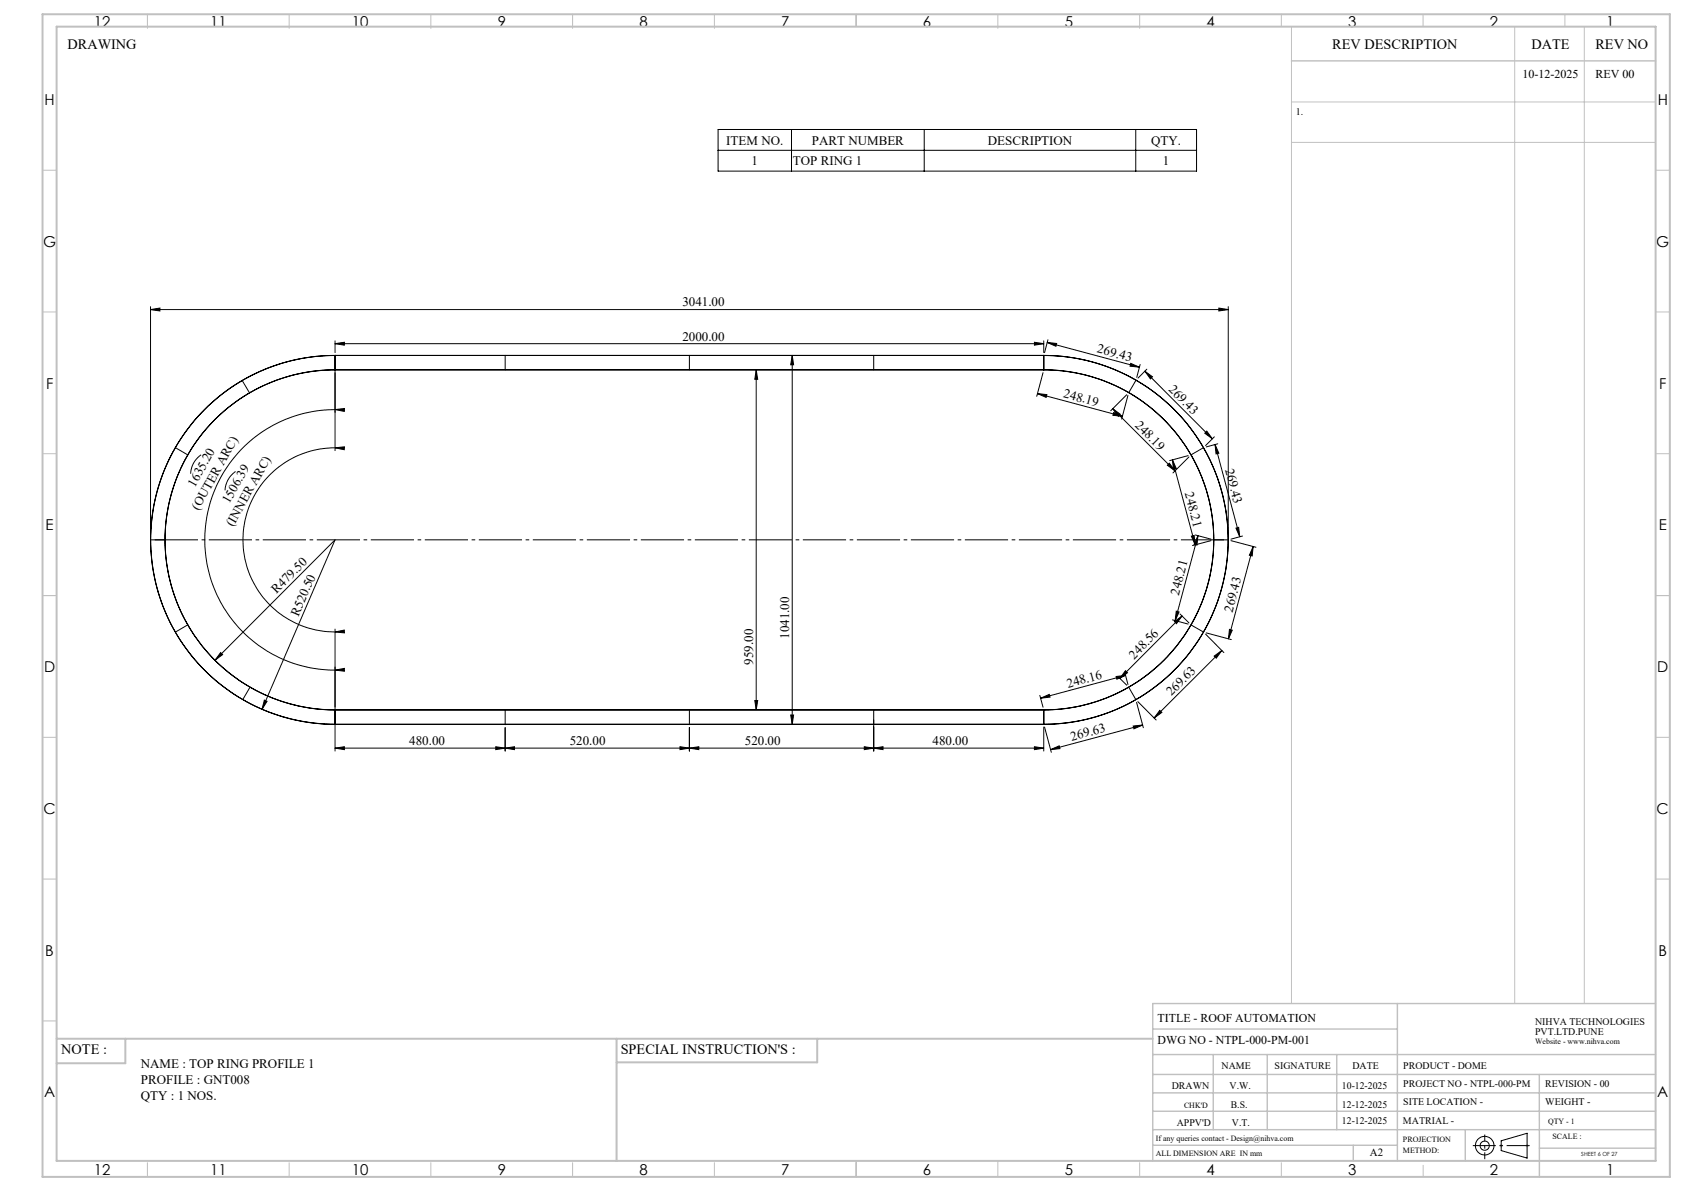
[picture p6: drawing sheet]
<svg xmlns="http://www.w3.org/2000/svg" width="594mm" height="420mm" viewBox="0 0 594 420" stroke-linecap="round" stroke-linejoin="round" font-family="sans-serif">
<defs><g id="words">
<g font-size="5.3">
<text x="33.1" y="9.5">12</text>
<text x="74.1" y="9.5">11</text>
<text x="124.1" y="9.5">10</text>
<text x="175.6" y="9.5">9</text>
<text x="225.6" y="9.5">8</text>
<text x="275.6" y="9.5">7</text>
<text x="325.6" y="9.5">6</text>
<text x="375.6" y="9.5">5</text>
<text x="425.6" y="9.5">4</text>
<text x="475.6" y="9.5">3</text>
<text x="525.6" y="9.5">2</text>
<text x="566.6" y="9.5">1</text>
<text x="15.7" y="37">H</text>
<text x="584.7" y="37">H</text>
<text x="15.2" y="87">G</text>
<text x="584.2" y="87">G</text>
<text x="16.2" y="137">F</text>
<text x="585.2" y="137">F</text>
<text x="16.1" y="187">E</text>
<text x="585.1" y="187">E</text>
<text x="15.5" y="237">D</text>
<text x="584.5" y="237">D</text>
<text x="15.4" y="287">C</text>
<text x="584.4" y="287">C</text>
<text x="16" y="337.1">B</text>
<text x="585" y="337.1">B</text>
<text x="15.5" y="387">A</text>
<text x="584.5" y="387">A</text>
<text x="33.1" y="414.5">12</text>
<text x="74.1" y="414.5">11</text>
<text x="124.1" y="414.5">10</text>
<text x="175.6" y="414.5">9</text>
<text x="225.6" y="414.5">8</text>
<text x="275.6" y="414.5">7</text>
<text x="325.6" y="414.5">6</text>
<text x="375.6" y="414.5">5</text>
<text x="425.6" y="414.5">4</text>
<text x="475.6" y="414.5">3</text>
<text x="525.6" y="414.5">2</text>
<text x="566.6" y="414.5">1</text>
</g>
<g font-size="5">
<text x="23.8" y="17.2">DRAWING</text>
<text x="470" y="17.4">REV DESCRIPTION</text>
<text x="540.2" y="17.4">DATE</text>
<text x="562.8" y="17.4">REV NO</text>
<text x="21.6" y="371.8">NOTE :</text>
<text x="218.9" y="371.8">SPECIAL INSTRUCTION'S :</text>
</g>
<g font-size="4.6">
<text x="256.2" y="51">ITEM NO.</text>
<text x="286.4" y="51">PART NUMBER</text>
<text x="348.4" y="51">DESCRIPTION</text>
<text x="406.1" y="51">QTY.</text>
<text x="265.1" y="58.3">1</text>
<text x="279.7" y="58.3">TOP RING 1</text>
<text x="410.2" y="58.3">1</text>
<text x="240.7" y="108.1">3041.00</text>
<text x="240.7" y="120.1">2000.00</text>
<text x="386.8" y="124.3" transform="rotate(15 386.8 124.3)">269.43</text>
<text x="412" y="137.5" transform="rotate(45 412 137.5)">269.43</text>
<text x="374.9" y="140.1" transform="rotate(15 374.9 140.1)">248.19</text>
<text x="400.2" y="150.2" transform="rotate(45 400.2 150.2)">248.19</text>
<text x="432.1" y="165.6" transform="rotate(75 432.1 165.6)">269.43</text>
<text x="68.8" y="172" transform="rotate(-61 68.8 172)">1635.20</text>
<text x="80.9" y="177.9" transform="rotate(-61 80.9 177.9)">1506.39</text>
<text x="417.9" y="174" transform="rotate(75 417.9 174)">248.21</text>
<text x="70.1" y="180.1" transform="rotate(-61 70.1 180.1)">(OUTER ARC)</text>
<text x="82.2" y="185.9" transform="rotate(-61 82.2 185.9)">(INNER ARC)</text>
<text x="97.6" y="209.5" transform="rotate(-45 97.6 209.5)">R479.50</text>
<text x="415.8" y="210.1" transform="rotate(-75 415.8 210.1)">248.21</text>
<text x="105.2" y="217.7" transform="rotate(-67 105.2 217.7)">R520.50</text>
<text x="434.7" y="216" transform="rotate(-75 434.7 216)">269.43</text>
<text x="278.4" y="225.3" transform="rotate(-90 278.4 225.3)">1041.00</text>
<text x="400.1" y="232.6" transform="rotate(-45 400.1 232.6)">248.56</text>
<text x="265.7" y="234.4" transform="rotate(-90 265.7 234.4)">959.00</text>
<text x="376.7" y="242.5" transform="rotate(-15 376.7 242.5)">248.16</text>
<text x="413.2" y="245.6" transform="rotate(-45 413.2 245.6)">269.63</text>
<text x="144.4" y="262.7">480.00</text>
<text x="201" y="262.7">520.00</text>
<text x="262.8" y="262.7">520.00</text>
<text x="328.9" y="262.7">480.00</text>
<text x="378.1" y="261.2" transform="rotate(-15 378.1 261.2)">269.63</text>
<text x="49.7" y="376.6">NAME : TOP RING PROFILE 1</text>
<text x="49.7" y="382.2">PROFILE : GNT008</text>
<text x="49.7" y="387.8">QTY : 1 NOS.</text>
</g>
<g font-size="4.2">
<text x="537.1" y="27.6">10-12-2025</text>
<text x="562.8" y="27.6">REV 00</text>
<text x="408.3" y="360.3">TITLE - ROOF AUTOMATION</text>
<text x="408.3" y="368.2">DWG NO - NTPL-000-PM-001</text>
</g>
<text font-size="3.9" x="483.2" y="407.7">A2</text>
<g font-size="3.5">
<text x="457" y="40.6">1.</text>
<text x="541.5" y="361.3">NIHVA TECHNOLOGIES</text>
<text x="541.5" y="364.9">PVT.LTD.PUNE</text>
<text x="430.9" y="377">NAME</text>
<text x="449.6" y="377">SIGNATURE</text>
<text x="477" y="377">DATE</text>
<text x="495" y="377">PRODUCT - DOME</text>
<text x="495" y="383.3">PROJECT NO - NTPL-000-PM</text>
<text x="545.1" y="383.3">REVISION - 00</text>
<text x="413.3" y="384.1">DRAWN</text>
<text x="433.7" y="384.1">V.W.</text>
<text x="473.4" y="384.1">10-12-2025</text>
<text x="495" y="389.8">SITE LOCATION -</text>
<text x="545.1" y="389.8">WEIGHT -</text>
<text x="434.1" y="390.6">B.S.</text>
<text x="473.4" y="390.6">12-12-2025</text>
<text x="415.1" y="396.9">APPV'D</text>
<text x="434.6" y="396.9">V.T.</text>
<text x="473.4" y="396.5">12-12-2025</text>
<text x="494.8" y="396.5">MATRIAL -</text>
</g>
<g font-size="2.8">
<text x="541.5" y="368.3">Website - www.nihva.com</text>
<text x="417.6" y="390.6">CHK'D</text>
<text x="546.1" y="396.5">QTY - 1</text>
<text x="547.6" y="401.7">SCALE :</text>
<text x="407.7" y="402.2">If any queries contact - Design@nihva.com</text>
<text x="407.7" y="407.7">ALL DIMENSION ARE IN mm</text>
<text x="494.8" y="402.7">PROJECTION</text>
<text x="494.8" y="406.5">METHOD:</text>
</g>
<text font-size="2" x="557.8" y="407.8">SHEET 6 OF 27</text>
</g></defs>
<g fill="none" stroke="#000" stroke-width=".35">
<path d="M253.3 45.7h168.8v14.6h-168.8zM253.3 53h168.8M279.2 45.7v14.6M326 45.7v14.6M400.6 45.7v14.6M53.1 109.2l3.3-.6v1.1zM53.1 108.1v81.3M53.1 109.2h380.1M369.6 119.8l-1.2 4.6M429.9 108.6l3.3 .6-3.3 .5zM433.2 108.1v81.3M85.4 134.2l2.6 4.4"/>
<path d="M118.2 130.4a60 60 0 0 0-60 60 60 60 0 0 0 60 60M118.2 130.4h.1M118.2 125.3a65.1 65.1 0 0 0-65.1 65.1 65.1 65.1 0 0 0 65.1 65.1M118.2 125.4a65 65 0 0 0-65 65 65 65 0 0 0 65 65M118.2 125.3v.1M118.2 121.2l3.3-.5v1zM118.2 120.2v4.1M118.2 125.3v33.6M118.2 130.4h250M118.2 125.4h250M118.2 125.3h250M118.2 121.2h250"/>
<path d="M178.2 125.3v5.1M243.2 125.3v5.1M266.7 130.4l.6 3.4h-1.1zM266.7 130.4v119.9M279.4 125.3l.5 3.3h-1zM279.4 125.3v130.2M308.2 125.3v5.1M364.9 120.7l3.3 .5-3.3 .5zM365.9 138.8l30 8M365.9 138.8l3.4 .4-.3 .9zM367.9 131.4l-2.2 8.4M368.2 130.4h.1"/>
<path d="M368.2 125.3v.1M368.2 130.4a60 60 0 0 1 60 60 60 60 0 0 1-60 60M368.2 125.4a65 65 0 0 1 65 65 65 65 0 0 1-65 65M368.2 125.3a65.1 65.1 0 0 1 65 65.1 65.1 65.1 0 0 1-65 65.1M368.2 120.2v4.1M368.2 125.3v5.1M369.4 120.8l32.5 8.7M369.4 120.8l3.3 .3-.2 1zM397.4 139.2l-5.6 5.6M397.9 139.4l-2.3 8.4M398.9 128.1l3 1.4-3.3-.4zM400.7 134l-2.6 4.5"/>
<path d="M402.2 128.5l-1.2 4.6M403.8 130.9l2.7 2-.7 .7zM403.8 130.9l23.8 23.8M404.5 130.2l-3.1 3.1M61.8 157.9l4.5 2.5M118.2 144.4l3.3-.3v1zM118.2 144.4a45.9 45.9 0 0 0-46 46 45.9 45.9 0 0 0 46 45.9M118.2 157.9l3.3-.3-.1 1zM118.2 157.9a32.5 32.5 0 0 0-32.5 32.5 32.5 32.5 0 0 0 32.5 32.5M392.5 144.1l2.7 2-.7 .7zM392.5 144.1l21.9 21.9M392.9 145.5l3 1.3-3.3-.3z"/>
<path d="M424.5 157.9l-4.4 2.5M425.7 152l1.9 2.7-2.6-1.9zM428.3 154l-3.1 3.1M428.6 156.8l1.3 3-1 .3zM428.6 156.8l8.7 32.5M429.5 156.5l-4 1.1M70.9 160.4a8.5 8.5 0 0 0-3.7 6.7M83.1 166.3a8.5 8.5 0 0 0-3.7 6.6M411.8 164.1l.7-.7 1.9 2.6zM413.6 162.2l8 29.9M413.6 162.2l1.3 3-1 .3zM419.1 160.7l-6.5 1.7"/>
<path d="M419.4 161.1l-5.7 5.7M53.1 190.4h5.1M420.2 189.1l1-.3 .4 3.3zM421.6 188.6l5.5 1.5M422.6 188.9l-.4 3.3-1-.2zM422.6 188.9l-8.1 30M427.1 190.7l-6.5 1.7M428.1 190.4h5.1M434.2 190.7l8.8 2.3M436 186.2l.9-.2 .4 3.3zM438.3 189l-4.1 1.1M442 192.7l-8.7 32.6"/>
<path d="M442 192.7l-.3 3.4-1-.3zM413.6 218.6l5.5 1.5M414.3 219.2l2.6-2-1.9 2.7zM414.9 215.5l1 .3-1.4 3.1zM416.2 216.5l3.2 3.2M416.9 217.2l-21.9 22M66.2 220.4l-4.3 2.5M75.8 232.8l42.4-42.4-25.8 59.7M77.8 230.1l.7 .7-2.7 2zM118.2 236.3l3.3-.6v1zM118.2 221.8v43M118.2 222.9l3.2-.7 .1 1z"/>
<path d="M393.7 238.6l3.3-.4-3.1 1.3zM394.3 238.5l3.1 3.1M396.8 237.2l1.1 4.2M397 236.5l.7 .8-2.7 1.9zM397 238.2l-29.9 8M420.1 220.4l4.4 2.5M425.2 223.6l6.5 6.5M425.5 223.2l8.8 2.3M428.3 231.4l2.7-2-2 2.7zM431 229.4l-23.9 23.8M433.7 222l1 .2-1.4 3.1zM88.2 242.3l-2.5 4.4"/>
<path d="M93.2 246.9l1 .4-1.8 2.8zM118.2 250.3v.1M118.2 255.4v.1M118.2 250.3h250M118.2 255.4h250M118.2 255.5h250M178.2 250.4v5.2M178.2 256.6v8.2M243.2 256.6v8.2M243.2 250.4v5.2M266.2 247h1.1l-.6 3.3zM278.9 252.1h1l-.5 3.4z"/>
<path d="M308.2 250.4v14.4M366.8 245.2l1.1 4.2M367.1 246.2l3-1.3 .3 .9zM368.2 256.4v8.4M368.2 250.3h.1M368.2 255.4v.1M368.2 250.3v.1M368.2 250.4v5M368.4 256.4l2.4 8.9M398.1 242.3l2.5 4.4M399.7 256l3.3-.3-3 1.3zM400.9 247.7l2.4 8.9"/>
<path d="M401.4 247.4l6.4 6.5M403 255.7l-32.4 8.7M409.1 250.5l.7 .7-2.7 2zM118.2 263.8l3.3-.5v1.1zM118.2 263.8h250M174.9 263.3l3.3 .5-3.3 .6zM178.2 263.8l3.3-.5v1.1zM239.9 263.3l3.3 .5-3.3 .6zM243.2 263.8l3.3-.5v1.1zM304.9 263.3l3.3 .5-3.3 .6zM308.2 263.8l3.3-.5v1.1zM364.9 263.3l3.3 .5-3.3 .6z"/>
<path d="M370.6 264.4l3-1.4 .3 1zM529.5 402.3l9.2-2.7v8.8l-9.2-2.7z"/>
<circle cx="523.7" cy="404" r="1.62"/>
<circle cx="523.7" cy="404" r="3.3"/>
</g>
<g fill="none" stroke="#c0c0c0" stroke-width=".35">
<path d="M52 5v5M102 5v5M152 5v5M202 5v5M252 5v5M302 5v4.4M352 5v5M402 5v5M452 5v4.4M455.5 9.4v344.5M502 5v4.4M534.3 9.4v344.5"/>
<path d="M552 5v4.4M558.8 9.4v344.5M455.5 36h128.5M455.5 50.2h128.5M15 60h5M584 60h5M15 110h5M584 110h5M15 160h5M584 160h5M15 210h5M584 210h5"/>
<path d="M15 260h5M584 260h5M15 310h5M584 310h5M15 360h5M52 410v5M102 410v5M152 410v5M202 410v5M252 410v5M302 409.4v5.6M352 409.4v5.6"/>
<path d="M402 410v5M452 410v5M502 410.9v4.1M529 404h1M529.2 403.7l.7 .7M529.5 403.5v1M529.9 403.7l-.7 .7M538.1 404h1.1M538.3 403.7l.7 .7M538.7 403.5v1M539 403.7l-.7 .7"/>
</g>
<path d="M519.5 404h20.1" fill="none" stroke="#000" stroke-width=".35" stroke-dasharray="15.2 1.3 1.3 1.3" stroke-dashoffset="7.1" stroke-linecap="butt"/>
<path d="M523.7 408.8v-8.7" fill="none" stroke="#000" stroke-width=".35" stroke-dasharray="15.2 1.3 1.3 1.3" stroke-dashoffset="12.8" stroke-linecap="butt"/>
<path d="M53.1 190.4h380.2" fill="none" stroke="#000" stroke-width=".35" stroke-dasharray="15.2 1.3 1.3 1.3" stroke-dashoffset="-1.5" stroke-linecap="butt"/>
<path d="M118.2 250.4v5" fill="none" stroke="#000" stroke-width=".35" stroke-dasharray="15.2 1.3 1.3 1.3" stroke-dashoffset="14.6" stroke-linecap="butt"/>
<g fill="none" stroke="#c0c0c0" stroke-width=".5">
<path d="M455.5 21.5h128.5M492.9 353.9v55.5M584 353.9h-177.4v55.5M406.6 371.9h177.4M406.6 378.9h177.4M406.6 362.9h86.3M428 371.9v26.5M447 371.9v26.5M471.5 371.9v26.5M543 378.9v36.1M406.6 391.9h177.4M406.6 385.4h177.4"/>
<path d="M406.6 398.4h177.4M516.9 398.4v11M406.6 403.9h86.3M477.3 403.9v5.5M543 404.9h41"/>
</g>
<path d="M15 5h574v410h-574zM20 9.4h564v400h-564zM20 366.3h386.6M44.2 366.3v8.6h-24.2M217.5 366.3v43.1M288.3 366.3v8.3h-70.8" fill="none" stroke="#c0c0c0" stroke-width=".7"/>
<g fill="#000">
<path d="M77.8 230.1l.7 .7-2.7 2zM93.2 246.9l1 .4-1.8 2.8z"/>
<path d="M53.1 109.2l3.3-.6v1.1zM429.9 108.6l3.3 .6-3.3 .5z"/>
<path d="M118.2 121.2l3.3-.5v1zM364.9 120.7l3.3 .5-3.3 .5z"/>
<path d="M279.4 125.3l.5 3.3h-1zM278.9 252.1h1l-.5 3.4z"/>
<path d="M365.9 138.8l3.4 .4-.3 .9zM392.9 145.5l3 1.3-3.3-.3z"/>
<path d="M398.9 128.1l3 1.4-3.3-.4zM369.4 120.8l3.3 .3-.2 1z"/>
<path d="M392.5 144.1l2.7 2-.7 .7zM411.8 164.1l.7-.7 1.9 2.6z"/>
<path d="M425.7 152l1.9 2.7-2.6-1.9zM403.8 130.9l2.7 2-.7 .7z"/>
<path d="M413.6 162.2l1.3 3-1 .3zM420.2 189.1l1-.3 .4 3.3z"/>
<path d="M422.6 188.9l-.4 3.3-1-.2zM414.9 215.5l1 .3-1.4 3.1z"/>
<path d="M436 186.2l.9-.2 .4 3.3zM428.6 156.8l1.3 3-1 .3z"/>
<path d="M118.2 222.9l3.2-.7 .1 1zM118.2 157.9l3.3-.3-.1 1z"/>
<path d="M118.2 236.3l3.3-.6v1zM118.2 144.4l3.3-.3v1z"/>
<path d="M397 236.5l.7 .8-2.7 1.9zM414.3 219.2l2.6-2-1.9 2.7z"/>
<path d="M393.7 238.6l3.3-.4-3.1 1.3zM367.1 246.2l3-1.3 .3 .9z"/>
<path d="M433.7 222l1 .2-1.4 3.1zM442 192.7l-.3 3.4-1-.3z"/>
<path d="M266.2 247h1.1l-.6 3.3zM266.7 130.4l.6 3.4h-1.1z"/>
<path d="M409.1 250.5l.7 .7-2.7 2zM428.3 231.4l2.7-2-2 2.7z"/>
<path d="M118.2 263.8l3.3-.5v1.1zM174.9 263.3l3.3 .5-3.3 .6z"/>
<path d="M364.9 263.3l3.3 .5-3.3 .6zM308.2 263.8l3.3-.5v1.1zM304.9 263.3l3.3 .5-3.3 .6zM243.2 263.8l3.3-.5v1.1zM239.9 263.3l3.3 .5-3.3 .6zM178.2 263.8l3.3-.5v1.1z"/>
<path d="M370.6 264.4l3-1.4 .3 1zM399.7 256l3.3-.3-3 1.3z"/>
</g>
<use href="#words"/>
</svg>
